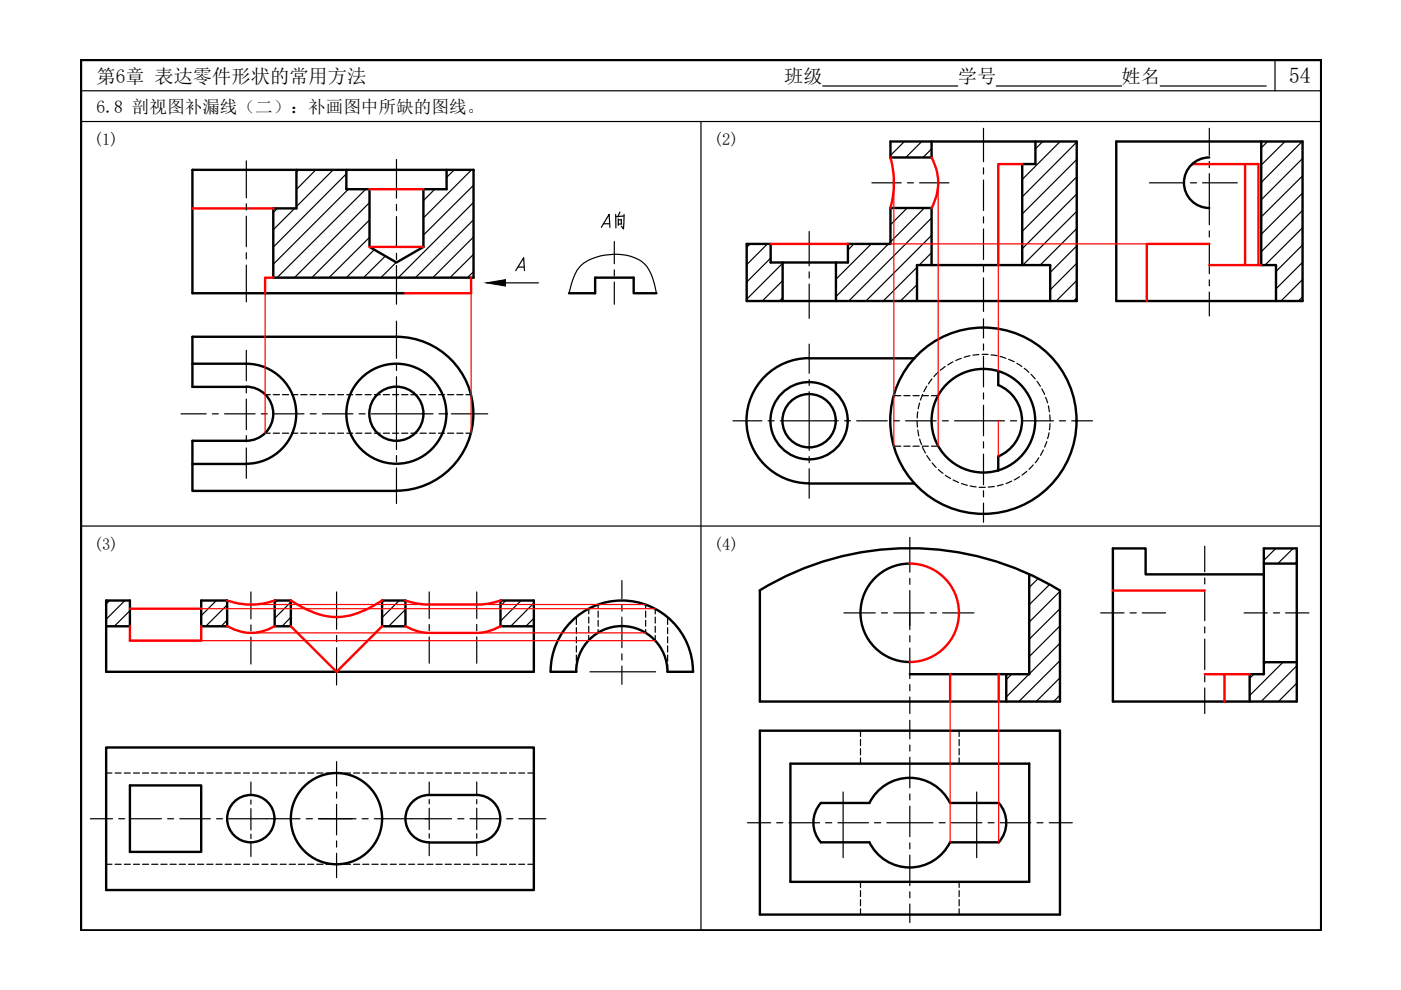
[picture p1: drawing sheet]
<svg xmlns="http://www.w3.org/2000/svg" width="297mm" height="210mm" viewBox="0 0 297 210" stroke-linecap="round" stroke-linejoin="round" font-family="sans-serif">
<defs><g id="words">
<text font-size="7.1" x="126.6" y="49.7">A向</text>
<text font-size="4.7" x="273.2" y="17.6">54</text>
<g font-size="4.1">
<text x="20.5" y="17.6">第6章 表达零件形状的常用方法</text>
<text x="166.3" y="17.6">班级</text>
<text x="203.1" y="17.6">学号</text>
<text x="237.8" y="17.6">姓名</text>
</g>
<text font-size="3.7" x="20.5" y="23.9">6.8 剖视图补漏线（二）：补画图中所缺的图线。</text>
<g font-size="3.5">
<text x="19.9" y="30.8">(1)</text>
<text x="151.4" y="30.8">(2)</text>
<text x="19.9" y="116.6">(3)</text>
<text x="151.4" y="116.6">(4)</text>
</g>
</g></defs>
<!-- layer: 0 -->
<path d="M17.2 12.7h262.9v184.6h-262.9z" fill="none" stroke="#000" stroke-width=".51"/>
<path d="M17.2 19.2h262.9M174.4 18.2h28.7M211.2 18.2h26.6M246 18.2h22.5M270.3 12.7v6.5M17.2 25.8h262.9M148.6 25.8v171.5M17.2 111.5h262.9" fill="none" stroke="#000" stroke-width=".25"/>
<g fill="none" stroke="#000" stroke-width=".25">
<path d="M52.2 34.1v7.8M84.1 33.8v8.2M184.9 38.8h6.2M192.4 38.8h1.3M195 38.8h6.2M208.5 27.2v7.1M208.5 35.6v1.3M208.5 38.2v6.4M243.7 38.8h7.4M252.4 38.8h1.3M255 38.8h7.3M256.4 36.8v10.9"/>
<path d="M256.4 27.2v5.8M256.4 34.2v1.3M52.2 43.2v1.3M52.2 45.8v6.5M52.2 53.6v1.3M52.2 56.2v7.8M84.1 43.3v1.3M84.1 45.9v6.5M84.1 53.7v1.3M84.1 56.3v8.2M130.2 51.2v4.7M130.2 57.2v1.3"/>
<path d="M130.2 59.8v4.7M171.6 49.1v7.3M171.6 57.6v1.4M208.5 46v1.3M208.5 48.5v6.5M208.5 56.3v1.3M208.5 58.9v7.1M256.4 49v1.2M256.4 51.5v6.5M256.4 59.3v1.3M52.2 74.3v6.4M84.1 79.9v15.4"/>
<path d="M84.1 68.1v7.9M84.1 77.3v1.3M171.6 60.2v7.3M171.6 73v6.1M208.5 67.6v4.1M208.5 72.9v1.3M208.5 75.6v6.4M256.4 61.9v5.1M38.4 87.7h5.3M45 87.7h1.3M47.6 87.7h6.5M52.2 82v1.3"/>
<path d="M52.2 84.6v6.5M52.2 92.4v1.3M52.2 95v6.4M55.4 87.7h1.3M58 87.7h6.5M65.8 87.7h1.2M68.4 87.7h6.4M76.1 87.7h1.3M78.7 87.7h13.1M84.1 96.6v1.3M84.1 99.2v7.6M93.1 87.7h1.3"/>
<path d="M95.7 87.7h7.7M155.4 89.2h6.1M162.8 89.2h1.4M165.4 89.2h12.3M171.6 83v12.5M171.6 80.5v1.2M171.6 96.8v1.3M171.6 99.4v6.2M179.1 89.2h1.2M181.6 89.2h6.5M189.4 89.2h1.3M192 89.2h6.5"/>
<path d="M199.8 89.2h1.3M202.4 89.2h10.6M208.5 83.3v1.3M208.5 85.9v6.5M208.5 93.7v1.3M208.5 96.3v6.5M214.2 89.2h1.3M216.9 89.2h6.4M224.6 89.2h1.3M227.2 89.2h4.4M192.9 113.9v7.4M208.5 104v1.4"/>
<path d="M208.5 106.7v4M255.4 115.8v5.4M53.2 125.5v5.7M53.2 132.5v1.3M53.2 135.1v5.7M71.4 125.5v7.9M71.4 134.7v1.3M71.4 137.3v7.9M91 125.5v5.6M91 132.4v1.3M91 135v5.6M101.1 125.5v5.6"/>
<path d="M101.1 132.4v1.3M101.1 135v5.6M131.9 123.1v3.8M131.9 128.3v1.3M131.9 130.8v6.5M131.9 138.6v1.3M178.9 129.9h6.7M186.9 129.9h1.3M189.5 129.9h6.4M192.9 122.6v1.3M192.9 125.2v8.3M192.9 134.8v1.3"/>
<path d="M192.9 137.4v6.5M197.3 129.9h1.2M199.8 129.9h6.7M233.4 129.9h4.9M239.6 129.9h1.3M242.2 129.9h4.9M255.4 122.5v1.3M255.4 125.1v6.5M255.4 132.9v1.3M255.4 135.5v6.5M263.8 129.9h4.9M270 129.9h1.3"/>
<path d="M272.6 129.9h4.9M131.9 141.2v3.9M192.9 145.1v1.4M192.9 147.8v3.5M192.9 152.7v4M192.9 158v1.2M255.4 143.3v1.3M255.4 145.9v5.4M19.2 173.6h4.7M25.2 173.6h1.2M27.8 173.6h6.4M35.5 173.6h1.3"/>
<path d="M38.1 173.6h6.5M45.9 173.6h1.3M48.5 173.6h15.1M53.2 165.8v2.9M53.2 169.6v.9M53.2 171.4v4.6M53.2 176.9v.9M53.2 178.7v2.9M64.9 173.6h1.3M67.5 173.6h8M71.4 161.5v5.2M71.4 167.9v1.3"/>
<path d="M71.4 170.5v6.5M71.4 178.3v1.3M76.8 173.6h1.2M79.4 173.6h16.3M91 165.8v2.8M91 169.5v.9M91 171.4v4.5M91 176.8v.9M91 178.6v2.8M97.1 173.6h1.3M99.6 173.6h6.5M101.1 165.8v2.8"/>
<path d="M101.1 169.5v.9M101.1 171.4v4.5M101.1 176.8v.9M101.1 178.6v2.8M107.4 173.6h1.3M110 173.6h5.7M158.5 174.4h4.9M164.7 174.4h1.3M167.3 174.4h6.5M175 174.4h1.3M177.7 174.4h6.4M185.4 174.4h1.3"/>
<path d="M188 174.4h9.8M192.9 160.6v6.4M192.9 168.3v1.3M192.9 170.9v6.5M192.9 178.7v1.3M199.1 174.4h1.3M201.7 174.4h6.5M209.5 174.4h1.3M212.1 174.4h6.5M219.9 174.4h1.2M222.4 174.4h5M71.4 180.9v5.2"/>
<path d="M192.9 181.3v6.5M192.9 189.1v1.3M192.9 191.7v3.9"/>
</g>
<g fill="none" stroke="#000" stroke-width=".25">
<path d="M63.3 36l-.4 .5M67 36l-4.1 4.2M70.6 36l-7.7 7.8M73.4 36.9l-15.5 15.5M96.3 36l-1.6 1.6M100 36l-10.2 10.2M100.4 39.3l-10.6 10.6M191.8 30l-3 3M195.4 30l-3.3 3.4M197.5 31.6l-1.8 1.8M221.1 30l-1.6 1.6M224.8 30l-8.1 8"/>
<path d="M228.3 30.1l-11.6 11.6M228.3 33.8l-11.6 11.6M228.3 37.5l-11.6 11.6M268.8 30l-1.4 1.4M272.4 30l-5 5M276.1 30l-8.7 8.7M276.2 33.6l-8.8 8.8M276.2 37.3l-8.8 8.7M58.8 44.2l-.9 .9M62.5 44.2l-4.6 4.5M73.9 40.1l-16 15.9M77.5 40.1l-18.8 18.8"/>
<path d="M78.3 43l-15.9 15.9M78.3 46.6l-12.2 12.3M78.3 50.3l-8.5 8.6M79.4 52.9l-6 6M81.7 54.3l-4.6 4.6M84 55.6l-3.2 3.3M92.2 40.1l-2.4 2.4M100.4 42.9l-16 16M100.4 46.6l-12.3 12.3M100.4 50.2l-8.6 8.7M100.4 53.9l-5 5M100.4 57.6l-1.3 1.3"/>
<path d="M107.2 60h7M109.3 57.4l1.7-2.8 .2 2.8M109.8 56.6h1.3M159 51.7l-.7 .7M162.7 51.7l-4.4 4.4M163.4 54.7l-5.1 5.1M165.9 55.8l-7.6 7.6M165.9 59.5l-4.3 4.3M181 51.7l-1.2 1.3M184.7 51.7l-7.5 7.5M188.4 51.7l-11.2 11.2M192.3 44.1l-3.5 3.6"/>
<path d="M194.4 56.7l-7.1 7.1M196 44.1l-7.2 7.2M197.5 53.6l-2.6 2.6M197.5 46.2l-17.6 17.6M197.5 49.9l-13.9 13.9M228.3 41.1l-11.6 11.6M228.3 44.8l-11.4 11.4M228.3 48.5l-7.8 7.7M228.3 52.1l-5.6 5.7M228.3 55.8l-5.6 5.7M228.3 59.5l-4.4 4.3M276.2 40.9l-8.8 8.8"/>
<path d="M276.2 44.6l-8.8 8.8M276.2 48.3l-8 7.9M276.2 51.9l-5.7 5.7M276.2 55.6l-5.7 5.6M276.2 59.3l-4.6 4.5M120.6 62.2l.5-1.8a7.1 7.1 0 0 1 5.4-5.9 11.2 11.2 0 0 1 9.8 1.2 7.9 7.9 0 0 1 2.5 4.7l.4 1.8M165.9 63.1l-.6 .7M194.4 60.4l-3.5 3.4M228.3 63.1l-.7 .7M276.2 62.9l-.9 .9M270.5 116.3l-2.5 2.5M274.2 116.3l-3.3 3.2"/>
<path d="M274.9 119.2l-.3 .3M23.2 127.3l-.7 .8M26.5 127.3l-4 4M27.5 129.5l-3.3 3.3M27.5 132.7v.1M45.9 127.3l-3.2 3.2M48.2 128.3l-4.6 4.5M48.2 131.5l-1.3 1.3M58.8 127.3l-.6 .6M61.7 127.7l-3.5 3.4M61.7 130.9l-1.9 1.9M81.4 127.3l-.4 .4"/>
<path d="M84.7 127.3l-3.7 3.6M86 129.2l-3.6 3.6M86 132.4l-.3 .4M107.3 127.3l-1.2 1.2M110.5 127.3l-4.4 4.4M113.2 127.9l-4.9 4.9M113.2 131.1l-1.7 1.7M220.1 122.7l-1.9 1.8M222.5 123.9l-4.3 4.3M224.7 125.4l-6.5 6.5M224.7 129.1l-6.5 6.4M224.7 132.7l-6.5 6.5"/>
<path d="M224.7 136.4l-6.5 6.5M125.1 142.4h13.9M214.5 142.9l-1.2 1.2M218.2 142.9l-4.9 4.9M224.7 140.1l-8.7 8.6M224.7 143.7l-5 5M224.7 147.4l-1.3 1.3M265.8 142.9l-.8 .9M268.4 140.4l-.4 .4M272 140.4l-7 7.1M274.9 141.2l-7.5 7.5M274.9 144.9l-3.9 3.8"/>
<path d="M274.9 148.5l-.2 .2M178.8 167.9v13.9M207.1 167.9v13.9"/>
</g>
<g fill="none" stroke="#000" stroke-width=".25">
<path d="M198.9 78.9l-.9 1M200.4 77.7l-1 .8M202 76.7l-1.1 .7M203.8 76l-1.2 .4M205.6 75.4l-1.2 .4M207.5 75.2l-1.2 .1M208.2 75.1l1.3 .1M210.1 75.3l1.3 .1M212 75.6l1.3 .4M213.9 76.2l1.1 .5M215.6 77l1 .7M217.2 78.1l.9 .8"/>
<path d="M218.6 79.4l.9 .9M56.2 91.8h1.1M56.2 83.7h1.1M57.9 91.8h1.4M57.9 83.7h1.4M59.9 91.8h1.3M59.9 83.7h1.3M61.8 91.8h1.3M61.8 83.7h1.3M63.8 91.8h1.3M63.8 83.7h1.3M65.7 91.8h1.3"/>
<path d="M65.7 83.7h1.3M67.7 91.8h1.3M67.7 83.7h1.3M69.6 91.8h1.3M69.6 83.7h1.3M71.6 91.8h1.2M71.6 83.7h1.2M73.5 91.8h1.3M73.5 83.7h1.3M75.5 91.8h1.2M75.5 83.7h1.2M77.4 91.8h1.3"/>
<path d="M77.4 83.7h1.3M79.4 91.8h1.2M79.4 83.7h1.2M81.3 91.8h1.3M81.3 83.7h1.3M83.2 91.8h1.3M83.2 83.7h1.3M85.2 91.8h1.3M85.2 83.7h1.3M87.1 91.8h1.3M87.1 83.7h1.3M89.1 91.8h1.3"/>
<path d="M89.1 83.7h1.3M91 91.8h1.3M91 83.7h1.3M92.9 91.8h1.4M92.9 83.7h1.4M94.9 91.8h1.3M94.9 83.7h1.3M96.8 91.8h1.4M96.8 83.7h1.4M98.8 91.8h1.1M98.8 83.7h1.1M189.5 94.6h1.5"/>
<path d="M189.5 83.9h1.5M191.6 94.6h1.3M191.6 83.9h1.3M193.6 94.6h1.3M193.6 83.9h1.3M194.4 89.3l.1 1.2M194.6 87.3l-.1 1.3M194.6 91.2l.2 1.2M195 85.5l-.3 1.2M195 93.1l.4 1.2M195.5 94.6h1.3M195.5 83.9h1.3"/>
<path d="M195.6 83.6l-.5 1.2M195.6 94.9l.6 1.1M196.5 81.9l-.6 1.1M196.5 96.6l.7 1M197.5 94.6h1.4M197.5 83.9h1.4M197.6 80.3l-.8 1.1M197.6 98.2l.9 .9M199 99.6l.9 .8M217.7 99.9l-1 .8M219.1 98.6l-.9 .9M219.9 80.8l.7 1.1"/>
<path d="M220.2 97.1l-.7 1M220.9 82.5l.6 1.1M221.2 95.4l-.6 1.1M221.7 84.2l.4 1.2M221.9 93.6l-.4 1.2M222.3 86l.2 1.3M222.4 91.8l-.3 1.2M222.6 88l.1 1.2M222.6 89.8l-.1 1.3M200.4 100.8l1.1 .7M202.1 101.8l1.1 .5M203.9 102.5l1.2 .4"/>
<path d="M205.7 103l1.3 .2M207.6 103.3h1.3M210.8 103.2l-1.3 .1M212.7 102.7l-1.3 .3M214.5 102l-1.2 .5M216.2 101.1l-1.2 .7M122.2 130.8v1.6M122.2 133.1v1.3M122.2 135v1.3M122.2 136.9v1.3M122.2 138.9v1.3M124.8 129.1v1.1"/>
<path d="M124.8 130.8v1.3M124.8 132.8v1.3M124.8 134.7v1.1M126.8 128.2v.7M126.8 129.6v1.3M126.8 131.5v1.3M126.8 133.5v.7M136.9 128.2v.7M136.9 129.6v1.3M136.9 131.5v1.3M136.9 133.5v.7M138.9 129.1v1.1"/>
<path d="M138.9 130.8v1.3M138.9 132.8v1.3M138.9 134.7v1.1M141.5 130.8v1.6M141.5 133.1v1.3M141.5 135v1.3M141.5 136.9v1.3M141.5 138.9v1.3M122.2 140.8v1.6M141.5 140.8v1.6M182.4 154.9v1.3M182.4 156.8v1.3"/>
<path d="M182.4 158.7v1.3M203.4 154.9v1.3M203.4 156.8v1.3M203.4 158.7v1.3M22.5 163.9h1.2M24.4 163.9h1.3M26.4 163.9h1.2M28.3 163.9h1.3M30.2 163.9h1.3M32.2 163.9h1.3M34.1 163.9h1.3M36.1 163.9h1.3"/>
<path d="M38 163.9h1.3M39.9 163.9h1.4M41.9 163.9h1.3M43.8 163.9h1.4M45.8 163.9h1.3M47.7 163.9h1.4M49.7 163.9h1.3M51.6 163.9h1.3M53.6 163.9h1.2M55.5 163.9h1.3M57.5 163.9h1.2M59.4 163.9h1.3"/>
<path d="M61.3 163.9h1.3M63.3 163.9h1.3M65.2 163.9h1.3M67.2 163.9h1.3M69.1 163.9h1.3M71.1 163.9h1.3M73 163.9h1.3M75 163.9h1.3M76.9 163.9h1.3M78.9 163.9h1.3M80.8 163.9h1.3M82.7 163.9h1.3"/>
<path d="M84.7 163.9h1.3M86.6 163.9h1.3M88.6 163.9h1.3M90.5 163.9h1.3M92.4 163.9h1.4M94.4 163.9h1.3M96.3 163.9h1.3M98.3 163.9h1.3M100.2 163.9h1.3M102.2 163.9h1.3M104.1 163.9h1.3M106.1 163.9h1.3"/>
<path d="M108 163.9h1.3M110 163.9h1.2M111.9 163.9h1.3M182.4 160.7v1.2M203.4 160.7v1.2M22.5 183.2h1.2M24.4 183.2h1.3M26.4 183.2h1.2M28.3 183.2h1.3M30.2 183.2h1.3M32.2 183.2h1.3M34.1 183.2h1.3"/>
<path d="M36.1 183.2h1.3M38 183.2h1.3M39.9 183.2h1.4M41.9 183.2h1.3M43.8 183.2h1.4M45.8 183.2h1.3M47.7 183.2h1.4M49.7 183.2h1.3M51.6 183.2h1.3M53.6 183.2h1.2M55.5 183.2h1.3M57.5 183.2h1.2"/>
<path d="M59.4 183.2h1.3M61.3 183.2h1.3M63.3 183.2h1.3M65.2 183.2h1.3M67.2 183.2h1.3M69.1 183.2h1.3M71.1 183.2h1.3M73 183.2h1.3M75 183.2h1.3M76.9 183.2h1.3M78.9 183.2h1.3M80.8 183.2h1.3"/>
<path d="M82.7 183.2h1.3M84.7 183.2h1.3M86.6 183.2h1.3M88.6 183.2h1.3M90.5 183.2h1.3M92.4 183.2h1.4M94.4 183.2h1.3M96.3 183.2h1.3M98.3 183.2h1.3M100.2 183.2h1.3M102.2 183.2h1.3M104.1 183.2h1.3"/>
<path d="M106.1 183.2h1.3M108 183.2h1.3M110 183.2h1.2M111.9 183.2h1.3M182.4 187v1.2M182.4 188.8v1.3M182.4 190.7v1.4M182.4 192.7v1.2M203.4 187v1.2M203.4 188.8v1.3M203.4 190.7v1.4M203.4 192.7v1.2"/>
</g>
<g fill="none" stroke="#000" stroke-width=".51">
<path d="M62.9 36v8.2h-5v14.7h42.5v-22.9h-59.6v26.2h45M73.4 36v4.1h4.9v12.3l5.8 3.3 5.7-3.3v-12.3h4.9v-4.1M197.5 30v3.4h-8.7v-3.4h39.5v33.8h-70v-12.1h5.1v4h16.4v-4h9v-7.6h8.7v12.1M219.5 30v4.8h-2.8v21.4M236.7 30h39.5v33.8h-39.5zM256.4 33.4a5.4 5.4 0 0 0-5.4 5.3 5.4 5.4 0 0 0 5.4 5.4M267.4 30v26.2h3.1v7.6M165.9 55.7v8.1M177.2 55.7v8.1M40.8 77.1h11.4a10.6 10.6 0 0 1 10.6 10.6 10.6 10.6 0 0 1-10.6 10.6M84 71.4a16.3 16.3 0 0 1 16.4 16.3 16.3 16.3 0 0 1-16.4 16.3M84.1 71.4h-43.3v10.6h11.4"/>
<path d="M120.6 62.2h5.6v-3.3h8.2v3.3h4.8M171.5 75.9a13.3 13.3 0 0 0-13.2 13.3 13.3 13.3 0 0 0 13.2 13.3M171.6 76h22.3M194.4 63.8v-7.6h28.3v7.6M211.7 78.7v2.9M40.8 98.4h11.4M52.2 82a5.7 5.7 0 0 1 5.7 5.7 5.7 5.7 0 0 1-5.7 5.8h-11.4v10.6h43.3M211.6 81.6a8.2 8.2 0 0 1 5.1 7.6 8.2 8.2 0 0 1-5.1 7.6M211.7 96.8v3M171.6 102.5h22.3M192.9 119.5a10.4 10.4 0 0 0-10.5 10.4 10.4 10.4 0 0 0 10.5 10.5M268 119.5h6.9"/>
<path d="M22.5 132.8h5v-5.5h-5v15.1h90.7v-15.1h-7.1v5.5h7.1M42.7 127.3h5.5v5.5h-5.5zM58.2 127.3h3.5v5.5h-3.5zM81 127.3h5v5.5h-5zM218.2 121.8v21.1h-25.3M224.7 125.2a61 61 0 0 0-63.6 0v23.5h63.6v-23.5M268 121.8h-25.1v-5.5h-6.9v32.4h38.9v-32.4h-6.9v26.6h-3v5.8M22.5 158.5h90.7v30.2h-90.7zM146.9 142.4a15.1 15.1 0 0 0-15.1-15.1 15.1 15.1 0 0 0-15.1 15.1h5.5a9.7 9.7 0 0 1 9.6-9.7 9.7 9.7 0 0 1 9.7 9.7h5.5M161.1 154.9h63.6v39h-63.6zM213.3 142.9v5.8M268 140.4h6.9"/>
<path d="M27.5 166.5h15.2v14.1h-15.2zM91 168.6a5 5 0 0 0-5 5 5 5 0 0 0 5 5M91 168.6h10.1a5 5 0 0 1 5 5 5 5 0 0 1-5 5M91 178.6h10.1M167.6 161.9h50.6v25.1h-50.6zM174.1 178.6h10.2a9.5 9.5 0 0 0 8.6 5.3 9.5 9.5 0 0 0 8.5-5.3M201.4 170.2a9.5 9.5 0 0 0-8.5-5.3 9.5 9.5 0 0 0-8.6 5.4l-10.3-.1a6.3 6.3 0 0 0 0 8.4M201.5 170.3l10.2-.1a6.3 6.3 0 0 1 0 8.4M201.5 178.6h10.2"/>
<circle cx="84" cy="87.7" r="10.6"/>
<circle cx="84" cy="87.7" r="5.7"/>
<circle cx="171.5" cy="89.2" r="8.2"/>
<circle cx="171.5" cy="89.2" r="5.7"/>
<circle cx="208.5" cy="89.2" r="19.8"/>
<circle cx="208.5" cy="89.2" r="11"/>
<circle cx="53.2" cy="173.6" r="5"/>
<circle cx="71.3" cy="173.6" r="9.7"/>
</g>
<path d="M103.1 60l4.1-.7v1.3z" fill="#000" stroke="#000" stroke-width=".21"/>
<g fill="none" stroke="#f00" stroke-width=".25">
<path d="M189.5 38.8v55.8M198.9 38.8v55.8M188.8 51.7h54.3M211.7 56.2v22.5M56.2 62.2v29.6M99.9 62.2v29.6M211.7 89.2v7.6M42.7 129.1h96.2M42.7 135.8h96.2M53.2 128.2h83.7M53.2 134.2h83.7M201.5 148.7v29.9"/>
<path d="M211.7 148.7v29.9"/>
</g>
<g fill="none" stroke="#f00" stroke-width=".51">
<path d="M188.8 33.4a19.5 19.5 0 0 1 0 10.5v.2M197.5 33.4a11 11 0 0 1 0 10.7M216.7 34.8h-5v21.4M252.8 34.8h14v21.4M264 34.8v21.4M40.8 44.2h17.1M57.9 58.9h-1.7v3.3M78.3 40.1h11.5M78.3 52.4h11.5M99.9 58.9v3.3h-14.1M163.4 51.7h16.4M256.4 51.7h-13.3v12.1"/>
<path d="M256.4 56.2h11M192.9 119.5a10.4 10.4 0 0 1 10.4 10.4 10.4 10.4 0 0 1-10.4 10.5M27.5 132.8v3h15.2v-3M27.5 129.1h15.2M48.2 132.8a9.7 9.7 0 0 0 10 0M48.2 127.3a15.7 15.7 0 0 0 9.8 .1l.2-.1M61.7 127.3a25.4 25.4 0 0 0 7.8 3.4 15.2 15.2 0 0 0 10.3-2.7l1.2-.7M61.7 132.8l9.7 9.6 9.6-9.6M86 127.3l.8 .3a13.7 13.7 0 0 0 4.2 .6h11.1l2.2-.4 1.8-.5M86 132.8a11.5 11.5 0 0 0 5 1.4h10.1a11.5 11.5 0 0 0 5-1.4M236 125.2h19.4M201.5 142.9v5.8"/>
<path d="M211.7 142.9v5.8M255.4 142.9h4.2v5.8M259.6 142.9h5.4"/>
</g>
<use href="#words"/>
</svg>
